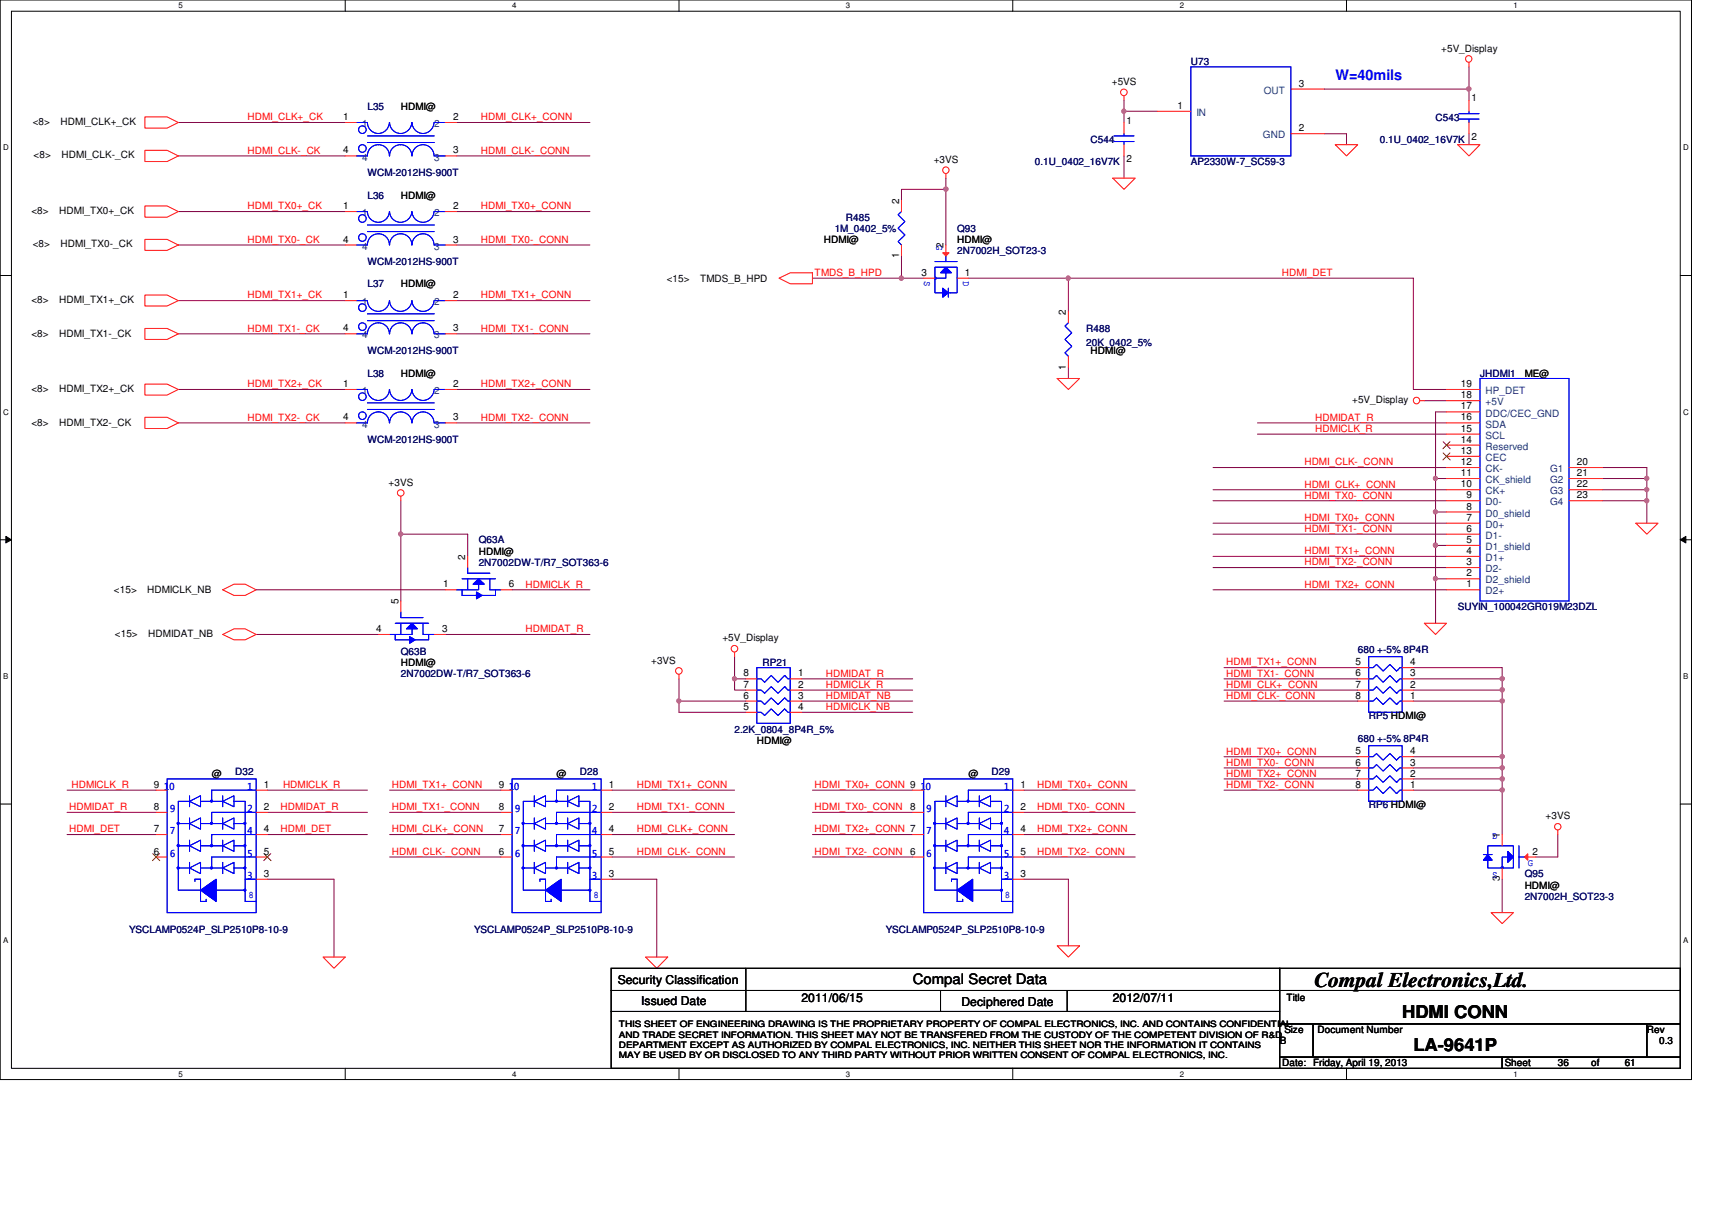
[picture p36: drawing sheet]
<svg xmlns="http://www.w3.org/2000/svg" width="297mm" height="210mm" viewBox="0 0 297 210" stroke-linecap="round" stroke-linejoin="round" font-family="sans-serif">
<defs><g id="words">
<text font-size="3.6" x="228" y="171.3">Compal Electronics,Ltd.</text>
<g font-size="3">
<text x="243.3" y="176.6">HDMI CONN</text>
<text x="245.2" y="182.4">LA-9641P</text>
</g>
<text font-size="2.5" fill="#00f" x="231.7" y="13.9">W=40mils</text>
<text font-size="2.5" x="158.4" y="170.8">Compal Secret Data</text>
<g font-size="2.1">
<text x="107.2" y="170.7">Security Classification</text>
<text x="139.1" y="173.8">2011/06/15</text>
<text x="193.1" y="173.8">2012/07/11</text>
<text x="111.2" y="174.3">Issued Date</text>
<text x="166.8" y="174.5">Deciphered Date</text>
</g>
<g font-size="1.7" fill="#000080">
<text x="206.6" y="11.3">U73</text>
<text x="63.8" y="19">L35</text>
<text x="249.1" y="20.9">C543</text>
<text x="179.6" y="28.7">0.1U_0402_16V7K</text>
<text x="189.2" y="24.8">C544</text>
<text x="206.6" y="28.7">AP2330W-7_SC59-3</text>
<text x="239.4" y="24.8">0.1U_0402_16V7K</text>
<text x="63.8" y="34.5">L36</text>
<text x="63.8" y="30.6">WCM-2012HS-900T</text>
<text x="144.8" y="40.2">1M_0402_5%</text>
<text x="146.8" y="38.3">R485</text>
<text x="166.1" y="40.2">Q93</text>
<text x="63.8" y="46">WCM-2012HS-900T</text>
<text x="166.1" y="44.1">2N7002H_SOT23-3</text>
<text x="63.8" y="49.9">L37</text>
<text x="188.5" y="57.6">R488</text>
<text x="188.5" y="59.9">20K_0402_5%</text>
<text x="63.8" y="61.5">WCM-2012HS-900T</text>
<text x="63.8" y="65.3">L38</text>
<text x="256.8" y="65.3">JHDMI1</text>
<text x="63.8" y="76.9">WCM-2012HS-900T</text>
<text x="83.1" y="94.3">Q63A</text>
<text x="83.1" y="98.1">2N7002DW-T/R7_SOT363-6</text>
<text x="252.9" y="105.9">SUYIN_100042GR019M23DZL</text>
<text x="69.6" y="113.6">Q63B</text>
<text x="235.6" y="113.2">680 +-5% 8P4R</text>
<text x="69.6" y="117.4">2N7002DW-T/R7_SOT363-6</text>
<text x="132.3" y="115.5">RP21</text>
<text x="237.5" y="124.8">RP5 HDMI@</text>
<text x="127.5" y="127.1">2.2K_0804_8P4R_5%</text>
<text x="235.6" y="128.7">680 +-5% 8P4R</text>
<text x="40.8" y="134.5">D32</text>
<text x="100.6" y="134.5">D28</text>
<text x="172" y="134.5">D29</text>
<text x="237.5" y="140.2">RP6 HDMI@</text>
<text x="264.5" y="152.2">Q95</text>
<text x="22.4" y="161.8">YSCLAMP0524P_SLP2510P8-10-9</text>
<text x="82.3" y="161.8">YSCLAMP0524P_SLP2510P8-10-9</text>
<text x="153.7" y="161.8">YSCLAMP0524P_SLP2510P8-10-9</text>
<text x="264.5" y="156">2N7002H_SOT23-3</text>
</g>
<g font-size="1.7">
<text x="250.1" y="9">+5V_Display</text>
<text x="192.9" y="14.7">+5VS</text>
<text x="225.3" y="15">3</text>
<text x="255.3" y="17.6">1</text>
<text x="5.7" y="21.7">&lt;8&gt;</text>
<text x="10.5" y="21.7">HDMI_CLK+_CK</text>
<text x="59.5" y="20.8">1</text>
<text x="69.6" y="19">HDMI@</text>
<text x="78.6" y="20.8">2</text>
<text x="195.4" y="21.5">1</text>
<text x="204.3" y="18.9">1</text>
<text x="225.3" y="22.8">2</text>
<text x="5.8" y="27.5">&lt;8&gt;</text>
<text x="10.7" y="27.5">HDMI_CLK-_CK</text>
<text x="59.5" y="26.6">4</text>
<text x="78.6" y="26.6">3</text>
<text x="162" y="28.3">+3VS</text>
<text x="195.4" y="28.1">2</text>
<text x="255.3" y="24.2">2</text>
<text x="69.6" y="34.5">HDMI@</text>
<text x="156" y="35.3" transform="rotate(-90 156 35.3)">2</text>
<text x="5.5" y="37.1">&lt;8&gt;</text>
<text x="10.3" y="37.1">HDMI_TX0+_CK</text>
<text x="59.5" y="36.3">1</text>
<text x="78.6" y="36.3">2</text>
<text x="5.7" y="42.9">&lt;8&gt;</text>
<text x="10.5" y="42.9">HDMI_TX0-_CK</text>
<text x="59.5" y="42.1">4</text>
<text x="78.6" y="42.1">3</text>
<text x="142.9" y="42.2">HDMI@</text>
<text x="156" y="44.8" transform="rotate(-90 156 44.8)">1</text>
<text x="159.9" y="47.8">3</text>
<text x="163.7" y="43.1" transform="rotate(-90 163.7 43.1)">2</text>
<text x="166.1" y="42.2">HDMI@</text>
<text x="167.4" y="47.8">1</text>
<text x="5.5" y="52.6">&lt;8&gt;</text>
<text x="10.3" y="52.6">HDMI_TX1+_CK</text>
<text x="59.5" y="51.7">1</text>
<text x="69.6" y="49.9">HDMI@</text>
<text x="78.6" y="51.7">2</text>
<text x="115.7" y="48.9">&lt;15&gt;</text>
<text x="121.5" y="48.9">TMDS_B_HPD</text>
<text x="5.5" y="58.4">&lt;8&gt;</text>
<text x="10.3" y="58.4">HDMI_TX1-_CK</text>
<text x="59.5" y="57.5">4</text>
<text x="78.6" y="57.5">3</text>
<text x="185" y="54.7" transform="rotate(-90 185 54.7)">2</text>
<text x="69.6" y="65.3">HDMI@</text>
<text x="185" y="64.1" transform="rotate(-90 185 64.1)">1</text>
<text x="189.2" y="61.5">HDMI@</text>
<text x="264.5" y="65.3">ME@</text>
<text x="5.5" y="68">&lt;8&gt;</text>
<text x="10.3" y="68">HDMI_TX2+_CK</text>
<text x="59.5" y="67.1">1</text>
<text x="78.6" y="67.1">2</text>
<text x="234.6" y="70">+5V_Display</text>
<text x="253.5" y="71">17</text>
<text x="253.5" y="69.1">18</text>
<text x="253.5" y="67.1">19</text>
<text x="5.5" y="73.8">&lt;8&gt;</text>
<text x="10.3" y="73.8">HDMI_TX2-_CK</text>
<text x="59.5" y="72.9">4</text>
<text x="78.6" y="72.9">3</text>
<text x="253.5" y="76.8">14</text>
<text x="253.5" y="74.9">15</text>
<text x="253.5" y="72.9">16</text>
<text x="253.5" y="82.6">11</text>
<text x="253.5" y="80.7">12</text>
<text x="253.5" y="78.7">13</text>
<text x="273.6" y="80.7">20</text>
<text x="273.6" y="82.6">21</text>
<text x="67.4" y="84.2">+3VS</text>
<text x="253.5" y="84.5">10</text>
<text x="254.5" y="88.4">8</text>
<text x="254.5" y="86.4">9</text>
<text x="273.6" y="84.5">22</text>
<text x="273.6" y="86.4">23</text>
<text x="254.5" y="94.2">5</text>
<text x="254.5" y="92.2">6</text>
<text x="254.5" y="90.3">7</text>
<text x="76.9" y="101.9">1</text>
<text x="80.7" y="97.1" transform="rotate(-90 80.7 97.1)">2</text>
<text x="83.1" y="96.2">HDMI@</text>
<text x="88.3" y="101.9">6</text>
<text x="254.5" y="101.9">1</text>
<text x="254.5" y="100">2</text>
<text x="254.5" y="98">3</text>
<text x="254.5" y="96.1">4</text>
<text x="19.8" y="102.8">&lt;15&gt;</text>
<text x="25.5" y="102.8">HDMICLK_NB</text>
<text x="69.1" y="104.8" transform="rotate(-90 69.1 104.8)">5</text>
<text x="19.9" y="110.5">&lt;15&gt;</text>
<text x="25.7" y="110.5">HDMIDAT_NB</text>
<text x="65.3" y="109.6">4</text>
<text x="76.7" y="109.6">3</text>
<text x="125.3" y="111.3">+5V_Display</text>
<text x="69.6" y="115.5">HDMI@</text>
<text x="113" y="115.1">+3VS</text>
<text x="129" y="117.3">8</text>
<text x="129" y="119.3">7</text>
<text x="138.5" y="117.3">1</text>
<text x="138.5" y="119.3">2</text>
<text x="235.2" y="119.3">7</text>
<text x="235.2" y="117.3">6</text>
<text x="235.2" y="115.4">5</text>
<text x="244.6" y="119.3">2</text>
<text x="244.6" y="117.3">3</text>
<text x="244.6" y="115.4">4</text>
<text x="129" y="121.2">6</text>
<text x="129" y="123.1">5</text>
<text x="138.5" y="121.2">3</text>
<text x="138.5" y="123.1">4</text>
<text x="235.2" y="121.2">8</text>
<text x="244.6" y="121.2">1</text>
<text x="131.3" y="129">HDMI@</text>
<text x="235.2" y="130.9">5</text>
<text x="244.6" y="130.9">4</text>
<text x="26.7" y="136.7">9</text>
<text x="36.7" y="134.8">@</text>
<text x="45.8" y="136.7">1</text>
<text x="86.5" y="136.7">9</text>
<text x="96.6" y="134.8">@</text>
<text x="105.7" y="136.7">1</text>
<text x="168" y="134.8">@</text>
<text x="177.1" y="136.7">1</text>
<text x="235.2" y="136.7">8</text>
<text x="235.2" y="134.7">7</text>
<text x="235.2" y="132.8">6</text>
<text x="244.6" y="136.7">1</text>
<text x="244.6" y="134.7">2</text>
<text x="244.6" y="132.8">3</text>
<text x="26.7" y="140.5">8</text>
<text x="45.8" y="140.5">2</text>
<text x="86.5" y="140.5">8</text>
<text x="105.7" y="140.5">2</text>
<text x="157.9" y="140.5">8</text>
<text x="177.1" y="140.5">2</text>
<text x="268.2" y="142.2">+3VS</text>
<text x="26.7" y="148.3">6</text>
<text x="26.7" y="144.4">7</text>
<text x="45.8" y="144.4">4</text>
<text x="45.8" y="148.3">5</text>
<text x="86.5" y="148.3">6</text>
<text x="86.5" y="144.4">7</text>
<text x="105.7" y="144.4">4</text>
<text x="105.7" y="148.3">5</text>
<text x="157.9" y="148.3">6</text>
<text x="177.1" y="144.4">4</text>
<text x="177.1" y="148.3">5</text>
<text x="260.2" y="145.4" transform="rotate(-90 260.2 145.4)">1</text>
<text x="265.9" y="148.3">2</text>
<text x="45.8" y="152.1">3</text>
<text x="105.7" y="152.1">3</text>
<text x="177.1" y="152.1">3</text>
<text x="260.2" y="152.9" transform="rotate(-90 260.2 152.9)">3</text>
<text x="264.5" y="154.1">HDMI@</text>
<text x="223.2" y="173.6">Title</text>
<text x="222.8" y="179.2">Size</text>
<text x="228.6" y="179.2">Document Number</text>
<text x="285.7" y="179.2">Rev</text>
<text x="222" y="181.1">B</text>
<text x="222.5" y="185">Date: Friday, April 19, 2013</text>
<text x="261.1" y="185">Sheet</text>
<text x="270.3" y="185">36</text>
<text x="276.1" y="185">of</text>
<text x="281.9" y="185">61</text>
<text x="287.9" y="181.1">0.3</text>
</g>
<g font-size="1.7" fill="#004080">
<text x="219.3" y="16.3">OUT</text>
<text x="62.8" y="22.1">1</text>
<text x="75.3" y="22.1">2</text>
<text x="207.6" y="20.1">IN</text>
<text x="62.8" y="27.9">4</text>
<text x="75.3" y="27.9">3</text>
<text x="219.1" y="24">GND</text>
<text x="62.8" y="37.5">1</text>
<text x="75.3" y="37.5">2</text>
<text x="62.8" y="43.3">4</text>
<text x="75.3" y="43.3">3</text>
<text x="62.8" y="53">1</text>
<text x="75.3" y="53">2</text>
<text x="62.8" y="58.7">4</text>
<text x="75.3" y="58.7">3</text>
<text x="62.8" y="68.4">1</text>
<text x="75.3" y="68.4">2</text>
<text x="257.8" y="70.3">+5V</text>
<text x="257.8" y="68.4">HP_DET</text>
<text x="62.8" y="74.2">4</text>
<text x="75.3" y="74.2">3</text>
<text x="257.8" y="76.1">SCL</text>
<text x="257.8" y="74.2">SDA</text>
<text x="257.8" y="72.3">DDC/CEC_GND</text>
<text x="257.8" y="83.8">CK_shield</text>
<text x="257.8" y="81.9">CK-</text>
<text x="257.8" y="80">CEC</text>
<text x="257.8" y="78">Reserved</text>
<text x="268.9" y="81.9">G1</text>
<text x="268.9" y="83.8">G2</text>
<text x="257.8" y="89.6">D0_shield</text>
<text x="257.8" y="87.7">D0-</text>
<text x="257.8" y="85.8">CK+</text>
<text x="268.9" y="85.8">G3</text>
<text x="268.9" y="87.7">G4</text>
<text x="257.8" y="95.4">D1_shield</text>
<text x="257.8" y="93.5">D1-</text>
<text x="257.8" y="91.6">D0+</text>
<text x="257.8" y="101.2">D2_shield</text>
<text x="257.8" y="99.3">D2-</text>
<text x="257.8" y="97.3">D1+</text>
<text x="257.8" y="103.1">D2+</text>
</g>
<g font-size="1.7" fill="#f00">
<text x="42.9" y="20.9">HDMI_CLK+_CK</text>
<text x="83.4" y="20.9">HDMI_CLK+_CONN</text>
<text x="42.9" y="26.7">HDMI_CLK-_CK</text>
<text x="83.4" y="26.7">HDMI_CLK-_CONN</text>
<text x="42.9" y="36.3">HDMI_TX0+_CK</text>
<text x="83.4" y="36.3">HDMI_TX0+_CONN</text>
<text x="42.9" y="42.1">HDMI_TX0-_CK</text>
<text x="83.4" y="42.1">HDMI_TX0-_CONN</text>
<text x="141.3" y="47.9">TMDS_B_HPD</text>
<text x="222.4" y="47.9">HDMI_DET</text>
<text x="42.9" y="51.8">HDMI_TX1+_CK</text>
<text x="83.4" y="51.8">HDMI_TX1+_CONN</text>
<text x="42.9" y="57.5">HDMI_TX1-_CK</text>
<text x="83.4" y="57.5">HDMI_TX1-_CONN</text>
<text x="42.9" y="67.2">HDMI_TX2+_CK</text>
<text x="83.4" y="67.2">HDMI_TX2+_CONN</text>
<text x="42.9" y="73">HDMI_TX2-_CK</text>
<text x="83.4" y="73">HDMI_TX2-_CONN</text>
<text x="228.2" y="73">HDMIDAT_R</text>
<text x="228.2" y="74.9">HDMICLK_R</text>
<text x="226.3" y="80.7">HDMI_CLK-_CONN</text>
<text x="226.3" y="84.6">HDMI_CLK+_CONN</text>
<text x="226.3" y="86.5">HDMI_TX0-_CONN</text>
<text x="226.3" y="90.4">HDMI_TX0+_CONN</text>
<text x="226.3" y="92.3">HDMI_TX1-_CONN</text>
<text x="91.2" y="101.9">HDMICLK_R</text>
<text x="226.3" y="96.1">HDMI_TX1+_CONN</text>
<text x="226.3" y="98.1">HDMI_TX2-_CONN</text>
<text x="226.3" y="101.9">HDMI_TX2+_CONN</text>
<text x="91.2" y="109.7">HDMIDAT_R</text>
<text x="143.3" y="117.4">HDMIDAT_R</text>
<text x="143.3" y="119.3">HDMICLK_R</text>
<text x="212.8" y="119.3">HDMI_CLK+_CONN</text>
<text x="212.8" y="115.4">HDMI_TX1+_CONN</text>
<text x="212.8" y="117.4">HDMI_TX1-_CONN</text>
<text x="143.3" y="121.2">HDMIDAT_NB</text>
<text x="143.3" y="123.2">HDMICLK_NB</text>
<text x="212.8" y="121.2">HDMI_CLK-_CONN</text>
<text x="212.8" y="130.9">HDMI_TX0+_CONN</text>
<text x="12.4" y="136.7">HDMICLK_R</text>
<text x="49.1" y="136.7">HDMICLK_R</text>
<text x="68" y="136.7">HDMI_TX1+_CONN</text>
<text x="110.5" y="136.7">HDMI_TX1+_CONN</text>
<text x="141.3" y="136.7">HDMI_TX0+_CONN 9</text>
<text x="180" y="136.7">HDMI_TX0+_CONN</text>
<text x="212.8" y="136.7">HDMI_TX2-_CONN</text>
<text x="212.8" y="132.8">HDMI_TX0-_CONN</text>
<text x="212.8" y="134.7">HDMI_TX2+_CONN</text>
<text x="12" y="140.5">HDMIDAT_R</text>
<text x="48.7" y="140.5">HDMIDAT_R</text>
<text x="68" y="140.5">HDMI_TX1-_CONN</text>
<text x="110.5" y="140.5">HDMI_TX1-_CONN</text>
<text x="141.3" y="140.5">HDMI_TX0-_CONN</text>
<text x="180" y="140.5">HDMI_TX0-_CONN</text>
<text x="12" y="144.4">HDMI_DET</text>
<text x="48.7" y="144.4">HDMI_DET</text>
<text x="68" y="148.3">HDMI_CLK-_CONN</text>
<text x="68" y="144.4">HDMI_CLK+_CONN</text>
<text x="110.5" y="148.3">HDMI_CLK-_CONN</text>
<text x="110.5" y="144.4">HDMI_CLK+_CONN</text>
<text x="141.3" y="144.4">HDMI_TX2+_CONN 7</text>
<text x="141.3" y="148.3">HDMI_TX2-_CONN</text>
<text x="180" y="144.4">HDMI_TX2+_CONN</text>
<text x="180" y="148.3">HDMI_TX2-_CONN</text>
</g>
<g font-size="1.7" fill="#00f">
<text x="162.5" y="42.5" transform="rotate(90 162.5 42.5)">G</text>
<text x="160.4" y="48.7" transform="rotate(90 160.4 48.7)">S</text>
<text x="167.1" y="48.7" transform="rotate(90 167.1 48.7)">D</text>
<text x="28.5" y="137">10</text>
<text x="42.9" y="137">1</text>
<text x="88.3" y="137">10</text>
<text x="102.7" y="137">1</text>
<text x="159.7" y="137">10</text>
<text x="174.2" y="137">1</text>
<text x="29.5" y="140.9">9</text>
<text x="42.9" y="140.9">2</text>
<text x="89.4" y="140.9">9</text>
<text x="102.7" y="140.9">2</text>
<text x="160.8" y="140.9">9</text>
<text x="174.2" y="140.9">2</text>
<text x="29.5" y="144.7">7</text>
<text x="29.5" y="148.6">6</text>
<text x="42.9" y="144.7">4</text>
<text x="42.9" y="148.6">5</text>
<text x="89.4" y="144.7">7</text>
<text x="89.4" y="148.6">6</text>
<text x="102.7" y="144.7">4</text>
<text x="102.7" y="148.6">5</text>
<text x="160.8" y="144.7">7</text>
<text x="160.8" y="148.6">6</text>
<text x="174.2" y="144.7">4</text>
<text x="174.2" y="148.6">5</text>
<text x="258.9" y="145.6">D</text>
<text x="42.9" y="152.4">3</text>
<text x="43.1" y="155.8">8</text>
<text x="102.7" y="152.4">3</text>
<text x="103" y="155.8">8</text>
<text x="174.2" y="152.4">3</text>
<text x="174.4" y="155.8">8</text>
<text x="258.9" y="152.4">S</text>
<text x="265.1" y="150.2">G</text>
</g>
<g font-size="1.5">
<text x="107.4" y="178.2">THIS SHEET OF ENGINEERING DRAWING IS THE PROPRIETARY PROPERTY OF COMPAL ELECTRONICS, INC. AND CONTAINS CONFIDENTIAL</text>
<text x="107.4" y="180">AND TRADE SECRET INFORMATION. THIS SHEET MAY NOT BE TRANSFERED FROM THE CUSTODY OF THE COMPETENT DIVISION OF R&amp;D</text>
<text x="107.4" y="181.8">DEPARTMENT EXCEPT AS AUTHORIZED BY COMPAL ELECTRONICS, INC. NEITHER THIS SHEET NOR THE INFORMATION IT CONTAINS</text>
<text x="107.4" y="183.6">MAY BE USED BY OR DISCLOSED TO ANY THIRD PARTY WITHOUT PRIOR WRITTEN CONSENT OF COMPAL ELECTRONICS, INC.</text>
</g>
<g font-size="1.4">
<text x="30.9" y="1.4">5</text>
<text x="88.9" y="1.4">4</text>
<text x="146.8" y="1.4">3</text>
<text x="204.7" y="1.4">2</text>
<text x="262.6" y="1.4">1</text>
<text x=".5" y="26.1">D</text>
<text x="292.1" y="26.1">D</text>
<text x=".5" y="71.9">C</text>
<text x="292.1" y="71.9">C</text>
<text x=".5" y="117.8">B</text>
<text x="292.1" y="117.8">B</text>
<text x=".5" y="163.6">A</text>
<text x="292.1" y="163.6">A</text>
<text x="30.9" y="186.8">5</text>
<text x="88.9" y="186.8">4</text>
<text x="146.8" y="186.8">3</text>
<text x="204.7" y="186.8">2</text>
<text x="262.6" y="186.8">1</text>
</g>
</g></defs>
<path d="M0 0h293.5v187.3h-293.5zM2 1.9h289.5v183.4h-289.5z" fill="none" stroke="#000" stroke-width=".17"/>
<g fill="#fff">
<path d="M30.9 .2h.8v1.5h-.8z"/>
<path d="M30.9 185.5h.8v1.6h-.8z"/>
</g>
<path d="M59.9 0v1.9M59.9 185.3v2" fill="none" stroke="#000" stroke-width=".17"/>
<g fill="#fff">
<path d="M88.9 .2h.7v1.5h-.7z"/>
<path d="M88.9 185.5h.7v1.6h-.7z"/>
</g>
<path d="M117.8 0v1.9M117.8 185.3v2" fill="none" stroke="#000" stroke-width=".17"/>
<g fill="#fff">
<path d="M146.8 .2h.7v1.5h-.7z"/>
<path d="M146.8 185.5h.7v1.6h-.7z"/>
</g>
<path d="M175.7 0v1.9M175.7 185.3v2" fill="none" stroke="#000" stroke-width=".17"/>
<g fill="#fff">
<path d="M204.7 .2h.7v1.5h-.7z"/>
<path d="M204.7 185.5h.7v1.6h-.7z"/>
</g>
<path d="M233.6 0v1.9M233.6 185.3v2" fill="none" stroke="#000" stroke-width=".17"/>
<g fill="#fff">
<path d="M262.6 .2h.7v1.5h-.7z"/>
<path d="M262.6 185.5h.7v1.6h-.7z"/>
<path d="M.5 24.8h1v1.6h-1z"/>
<path d="M292 24.8h1v1.6h-1z"/>
<path d="M.5 70.7h1v1.5h-1z"/>
<path d="M292 70.7h1v1.5h-1z"/>
</g>
<path d="M0 47.8h2M291.5 47.8h2" fill="none" stroke="#000" stroke-width=".17"/>
<g fill="#fff">
<path d="M.5 116.5h.9v1.6h-.9z"/>
<path d="M292 116.5h.9v1.6h-.9z"/>
</g>
<path d="M0 93.6h2M1 93l1 .6-1 .6zM291.5 93.6l1-.6v1.2zM291.5 93.6h2" fill="none" stroke="#000" stroke-width=".17"/>
<path d="M1 93l1 .6-1 .6zM291.5 93.6l1-.6v1.2z" fill="#000"/>
<g fill="#fff">
<path d="M.5 162.4h.9v1.5h-.9z"/>
<path d="M292 162.4h.9v1.5h-.9z"/>
</g>
<path d="M0 139.5h2M291.5 139.5h2" fill="none" stroke="#000" stroke-width=".17"/>
<path d="M210.5 81.1h40.5M210.5 85h40.5M210.5 86.9h40.5M210.5 90.8h40.5M210.5 92.7h40.5M210.5 96.5h40.5M210.5 98.5h40.5M251 83h-1.9v5.8M210.5 102.3h40.5" fill="none" stroke="#800040" stroke-width=".17"/>
<circle cx="249" cy="83" r=".37" fill="#f0f"/>
<circle cx="249" cy="83" r=".37" fill="none" stroke="#f0f" stroke-width=".17"/>
<path d="M251 88.8h-1.9v5.8" fill="none" stroke="#800040" stroke-width=".17"/>
<circle cx="249" cy="94.6" r=".37" fill="#f0f"/>
<circle cx="249" cy="94.6" r=".37" fill="none" stroke="#f0f" stroke-width=".17"/>
<circle cx="249" cy="88.8" r=".37" fill="#f0f"/>
<circle cx="249" cy="88.8" r=".37" fill="none" stroke="#f0f" stroke-width=".17"/>
<path d="M249.1 94.6h1.9M249.1 100.4v7.7" fill="none" stroke="#800040" stroke-width=".17"/>
<circle cx="249" cy="100.4" r=".38" fill="#f0f"/>
<circle cx="249" cy="100.4" r=".38" fill="none" stroke="#f0f" stroke-width=".17"/>
<path d="M251 71.5h-1.9v11.5M249.1 94.6v5.8h1.9" fill="none" stroke="#800040" stroke-width=".17"/>
<circle cx="249" cy="94.6" r=".37" fill="#f0f"/>
<circle cx="249" cy="94.6" r=".37" fill="none" stroke="#f0f" stroke-width=".17"/>
<path d="M164.1 30.9v1.9M156.4 44.4v3.9h-15.4M168 48.3h77.2M185.4 63.7v2" fill="none" stroke="#800040" stroke-width=".17"/>
<circle cx="156.4" cy="48.3" r=".38" fill="#f0f"/>
<circle cx="156.4" cy="48.3" r=".38" fill="none" stroke="#f0f" stroke-width=".17"/>
<path d="M156.4 32.8v2M185.4 48.3v5.8" fill="none" stroke="#800040" stroke-width=".17"/>
<circle cx="185.3" cy="48.3" r=".38" fill="#f0f"/>
<circle cx="185.3" cy="48.3" r=".38" fill="none" stroke="#f0f" stroke-width=".17"/>
<path d="M164.1 32.8v9.7M79.2 57.9h23.2M79.2 52.2h23.2M156.4 48.3h3.9" fill="none" stroke="#800040" stroke-width=".17"/>
<circle cx="164.1" cy="32.8" r=".38" fill="#f0f"/>
<circle cx="164.1" cy="32.8" r=".38" fill="none" stroke="#f0f" stroke-width=".17"/>
<g fill="none" stroke="#800040" stroke-width=".17">
<path d="M30.9 27h29M30.9 36.7h29M30.9 21.3h29M79.2 36.7h23.2M79.2 21.3h23.2M79.2 27h23.2M156.4 32.8h7.7M30.9 52.2h29M30.9 57.9h29M30.9 42.5h29M79.2 42.5h23.2M218.2 73.4h32.8"/>
<path d="M218.2 75.3h32.8M247.1 69.5h3.9M69.5 92.7h11.6M44.4 102.3h32.9M77.3 110.1h25.1"/>
</g>
<circle cx="69.5" cy="92.6" r=".37" fill="#f0f"/>
<circle cx="69.5" cy="92.6" r=".37" fill="none" stroke="#f0f" stroke-width=".17"/>
<g fill="none" stroke="#800040" stroke-width=".17">
<path d="M69.5 86.9v17.4M81.1 92.7v3.8M278 81.1h7.7v1.9h-7.7M285.7 85v5.8M44.4 110.1h21.3M88.9 102.3h13.5M141 137.1h17.4M177.7 137.1h19.3M11.6 144.8h15.5M46.4 144.8h17.3M46.4 152.5h11.5v13.5M106.2 152.5h7.8v13.5"/>
<path d="M141 140.9h17.4M177.7 152.5h7.7v11.6M177.7 140.9h19.3"/>
</g>
<circle cx="285.7" cy="86.9" r=".38" fill="#f0f"/>
<circle cx="285.7" cy="86.9" r=".38" fill="none" stroke="#f0f" stroke-width=".17"/>
<path d="M278 86.9h7.7M260.6 137.1v7.7M260.6 152.5v5.8M270.3 144.8v3.9h-3.9" fill="none" stroke="#800040" stroke-width=".17"/>
<circle cx="260.6" cy="137" r=".37" fill="#f0f"/>
<circle cx="260.6" cy="137" r=".37" fill="none" stroke="#f0f" stroke-width=".17"/>
<g fill="none" stroke="#800040" stroke-width=".17">
<path d="M200.8 19.3h-5.8v2M254.9 15.5v1.9M254.9 23.2v1.9M11.6 137.1h15.5M46.4 137.1h17.3M67.6 137.1h19.3M106.2 137.1h21.3M11.6 140.9h15.5M46.4 140.9h17.3M67.6 148.7h19.3M67.6 144.8h19.3M67.6 140.9h19.3"/>
<path d="M106.2 140.9h21.3M106.2 148.7h21.3M106.2 144.8h21.3"/>
</g>
<circle cx="195" cy="19.3" r=".38" fill="#f0f"/>
<circle cx="195" cy="19.3" r=".38" fill="none" stroke="#f0f" stroke-width=".17"/>
<path d="M195 17.4v1.9M229.8 15.5h25.1M195 27v3.9M229.8 23.2h3.8v1.9" fill="none" stroke="#800040" stroke-width=".17"/>
<circle cx="254.8" cy="15.4" r=".37" fill="#f0f"/>
<circle cx="254.8" cy="15.4" r=".37" fill="none" stroke="#f0f" stroke-width=".17"/>
<path d="M254.9 11.6v3.9M129.4 117.8h-1.9v1.9h1.9" fill="none" stroke="#800040" stroke-width=".17"/>
<circle cx="127.4" cy="117.7" r=".37" fill="#f0f"/>
<circle cx="127.4" cy="117.7" r=".37" fill="none" stroke="#f0f" stroke-width=".17"/>
<path d="M117.8 117.8v3.8h11.6M127.5 113.9v3.9M117.8 123.6h11.6" fill="none" stroke="#800040" stroke-width=".17"/>
<circle cx="117.8" cy="121.6" r=".37" fill="#f0f"/>
<circle cx="117.8" cy="121.6" r=".37" fill="none" stroke="#f0f" stroke-width=".17"/>
<g fill="none" stroke="#800040" stroke-width=".17">
<path d="M30.9 67.6h29M30.9 73.4h29M79.2 67.6h23.2M79.2 73.4h23.2M139.1 117.8h19.3M139.1 119.7h19.3M245.2 117.8h15.4M117.8 121.6v2M139.1 121.6h19.3M139.1 123.6h19.3M141 144.8h17.4M141 148.7h17.4"/>
<path d="M177.7 144.8h19.3M177.7 148.7h19.3"/>
</g>
<circle cx="260.6" cy="117.7" r=".37" fill="#f0f"/>
<circle cx="260.6" cy="117.7" r=".37" fill="none" stroke="#f0f" stroke-width=".17"/>
<path d="M245.2 131.3h15.4" fill="none" stroke="#800040" stroke-width=".17"/>
<circle cx="260.6" cy="131.2" r=".37" fill="#f0f"/>
<circle cx="260.6" cy="131.2" r=".37" fill="none" stroke="#f0f" stroke-width=".17"/>
<path d="M245.2 119.7h15.4M245.2 137.1h15.4M245.2 133.2h15.4" fill="none" stroke="#800040" stroke-width=".17"/>
<circle cx="260.6" cy="133.2" r=".37" fill="#f0f"/>
<circle cx="260.6" cy="133.2" r=".37" fill="none" stroke="#f0f" stroke-width=".17"/>
<path d="M245.2 115.8h15.4M260.6 119.7v1.9h-15.4M245.2 135.1h15.4" fill="none" stroke="#800040" stroke-width=".17"/>
<circle cx="260.6" cy="119.7" r=".38" fill="#f0f"/>
<circle cx="260.6" cy="119.7" r=".38" fill="none" stroke="#f0f" stroke-width=".17"/>
<path d="M260.6 117.8v1.9M260.6 131.3v5.8" fill="none" stroke="#800040" stroke-width=".17"/>
<circle cx="260.6" cy="135.1" r=".38" fill="#f0f"/>
<circle cx="260.6" cy="135.1" r=".38" fill="none" stroke="#f0f" stroke-width=".17"/>
<path d="M260.6 121.6v9.7" fill="none" stroke="#800040" stroke-width=".17"/>
<circle cx="260.6" cy="121.6" r=".37" fill="#f0f"/>
<circle cx="260.6" cy="121.6" r=".37" fill="none" stroke="#f0f" stroke-width=".17"/>
<path d="M245.2 48.3v19.3h5.8M278 85h7.7M260.6 115.8v2" fill="none" stroke="#800040" stroke-width=".17"/>
<circle cx="285.7" cy="84.9" r=".37" fill="#f0f"/>
<circle cx="285.7" cy="84.9" r=".37" fill="none" stroke="#f0f" stroke-width=".17"/>
<path d="M285.7 83v2" fill="none" stroke="#800040" stroke-width=".17"/>
<circle cx="285.7" cy="83" r=".37" fill="#f0f"/>
<circle cx="285.7" cy="83" r=".37" fill="none" stroke="#f0f" stroke-width=".17"/>
<path d="M212.4 119.7h23.2M212.4 115.8h23.2M212.4 117.8h23.2M212.4 121.6h23.2M212.4 137.1h23.2M212.4 131.3h23.2M212.4 133.2h23.2M212.4 135.1h23.2" fill="none" stroke="#800040" stroke-width=".17"/>
<g fill="none" stroke="#f00" stroke-width=".17">
<path d="M195 16.6v.8M254.9 10.8v.8M25.1 26.1h3.9l1.9 .9-1.9 1h-3.9zM25.1 20.3h3.9l1.9 1-1.9 .9h-3.9zM25.1 35.7h3.9l1.9 1-1.9 1h-3.9zM164.1 30.1v.8M193.1 30.9h3.9l-2 1.9zM231.7 25.1h3.9l-2 1.9zM252.9 25.1h3.9l-1.9 1.9zM25.1 51.2h3.9l1.9 1-1.9 .9h-3.9zM25.1 57h3.9l1.9 .9-1.9 1h-3.9zM25.1 41.5h3.9l1.9 1-1.9 .9h-3.9z"/>
<path d="M135.2 48.3l1.9-1h3.9v1.9h-3.9zM25.1 72.4h3.9l1.9 1-1.9 .9h-3.9zM25.1 66.6h3.9l1.9 1-1.9 .9h-3.9zM183.4 65.7h3.9l-1.9 1.9zM246.4 69.5h.7M251 79.2h5.8M251 77.2h5.8M251 75.3h5.8M251 73.4h5.8M251 71.5h5.8M251 69.5h5.8M251 67.6h5.8"/>
<path d="M69.5 86.1v.8M251 98.5h5.8M251 96.5h5.8M251 94.6h5.8M251 92.7h5.8M251 90.8h5.8M251 88.8h5.8M251 86.9h5.8M251 85h5.8M251 83h5.8M251 81.1h5.8M272.2 81.1h5.8"/>
<path d="M272.2 83h5.8M272.2 85h5.8M272.2 86.9h5.8M283.8 90.8h3.9l-2 1.9zM38.6 110.1l2-1h1.9l1.9 1-1.9 .9h-1.9zM38.6 102.3l2-1h1.9l1.9 1-1.9 1h-1.9zM117.8 117v.8M127.5 113.2v.7M247.1 108.1h3.9l-1.9 2zM251 102.3h5.8M251 100.4h5.8M258.7 158.3h3.9l-2 1.9z"/>
<path d="M270.3 144v.8M56 166h3.9l-2 2zM112 166h3.9l-1.9 2zM183.4 164.1h3.9l-1.9 1.9z"/>
<circle cx="195" cy="16" r=".57"/>
<circle cx="254.8" cy="10.2" r=".56"/>
<circle cx="164.1" cy="29.5" r=".56"/>
<circle cx="245.8" cy="69.5" r=".56"/>
<circle cx="69.5" cy="85.5" r=".56"/>
<circle cx="117.8" cy="116.4" r=".57"/>
<circle cx="127.4" cy="112.5" r=".57"/>
<circle cx="270.3" cy="143.4" r=".56"/>
</g>
<g fill="none" stroke="#000" stroke-width=".17">
<path d="M106 168h116v3.8h-116zM106 171.8h116v3.7h-116zM106 175.5h116v9.8h-116zM129.4 168v7.5M163.2 171.8v3.7M185.2 171.8v3.7M222 168h69.5v3.8h-69.5zM222 171.8h69.5v5.8h-69.5zM222 177.6h5.8v5.8h-5.8zM227.8 177.6h57.9v5.8h-57.9zM285.7 177.6h5.8v5.8h-5.8zM222 183.4h38.6v1.9h-38.6z"/>
<path d="M260.6 183.4h30.9v1.9h-30.9z"/>
</g>
<path d="M256.8 65.7h15.4v38.6h-15.4zM160.3 135.1h15.4v23.2h-15.4zM162.2 142.9h1.9M166.1 142.9h3.8M169.9 141.9v1.9M169.9 142.9l2-1v1.9z" fill="none" stroke="#00f" stroke-width=".17"/>
<path d="M250.4 78.6l1.2 1.2M250.4 76.6l1.2 1.2M251.6 78.6l-1.3 1.2M251.6 76.6l-1.3 1.2" fill="none" stroke="#804000" stroke-width=".17"/>
<path d="M167.8 142.7h.3v.2h-.3z" fill-rule="evenodd" fill="#00f"/>
<path d="M167.8 142.7h.3v.2h-.3zM171.9 142.9h1.9" fill="none" stroke="#00f" stroke-width=".17"/>
<path d="M173.6 142.7h.3v.2h-.3z" fill-rule="evenodd" fill="#00f"/>
<path d="M173.6 142.7h.3v.2h-.3z" fill="none" stroke="#00f" stroke-width=".17"/>
<path d="M173.6 150.4h.3v.3h-.3z" fill-rule="evenodd" fill="#00f"/>
<path d="M173.6 150.4h.3v.3h-.3z" fill="none" stroke="#00f" stroke-width=".17"/>
<path d="M173.6 146.6h.3v.2h-.3z" fill-rule="evenodd" fill="#00f"/>
<path d="M168 148.7h7.7M173.6 146.6h.3v.2h-.3z" fill="none" stroke="#00f" stroke-width=".17"/>
<path d="M167.8 150.4h.3v.3h-.3z" fill-rule="evenodd" fill="#00f"/>
<g fill="none" stroke="#00f" stroke-width=".17">
<path d="M164.1 139h-1.9v15.4h5.8M166.1 139h3.8M169.9 138v1.9M169.9 139l2-1v1.9zM171.9 139h1.9v15.4h-7.7M175.7 137.1h-7.7v1.9M162.2 146.7h1.9M162.2 150.6h1.9M166.1 146.7h3.8M166.1 150.6h3.8M167.8 150.4h.3v.3h-.3zM168 148.7v1.9"/>
<path d="M169.9 145.7v2M169.9 149.6v1.9M169.9 146.7l2-1v2zM169.9 150.6l2-1v1.9zM171.9 146.7h1.9M171.9 150.6h1.9M175.7 140.9h-7.7v2M175.7 144.8h-7.7v1.9"/>
</g>
<path d="M167.8 146.6h.3v.2h-.3z" fill-rule="evenodd" fill="#00f"/>
<path d="M167.8 146.6h.3v.2h-.3z" fill="none" stroke="#00f" stroke-width=".17"/>
<path d="M167.8 138.8h.3v.3h-.3z" fill-rule="evenodd" fill="#00f"/>
<path d="M167.8 138.8h.3v.3h-.3z" fill="none" stroke="#00f" stroke-width=".17"/>
<path d="M173.6 154.3h.3v.2h-.3z" fill-rule="evenodd" fill="#00f"/>
<path d="M164.1 138v1.9M164.1 139l2-1v1.9zM164.1 141.9v1.9M164.1 149.6v1.9M164.1 145.7v2M164.1 142.9l2-1v1.9zM164.1 150.6l2-1v1.9zM164.1 146.7l2-1v2zM173.6 154.3h.3v.2h-.3zM173.8 154.4v2h1.9M173.8 152.5h1.9" fill="none" stroke="#00f" stroke-width=".17"/>
<path d="M162 142.7h.3v.2h-.3z" fill-rule="evenodd" fill="#00f"/>
<path d="M162 142.7h.3v.2h-.3z" fill="none" stroke="#00f" stroke-width=".17"/>
<path d="M162 146.6h.3v.2h-.3z" fill-rule="evenodd" fill="#00f"/>
<path d="M162 146.6h.3v.2h-.3z" fill="none" stroke="#00f" stroke-width=".17"/>
<path d="M162 150.4h.3v.3h-.3z" fill-rule="evenodd" fill="#00f"/>
<path d="M162 150.4h.3v.3h-.3zM166.1 152.5v3.9" fill="none" stroke="#00f" stroke-width=".17"/>
<path d="M166.1 154.4l2.7-1.9v3.9z" fill="#00f"/>
<path d="M160.3 135.1h15.4v23.2h-15.4zM162.2 142.9h1.9M166.1 152.5h-1v.4M166.1 142.9h3.8M166.1 154.4l2.7-1.9v3.9zM167 156v.4h-.9M169.9 141.9v1.9M169.9 142.9l2-1v1.9z" fill="none" stroke="#00f" stroke-width=".17"/>
<path d="M167.8 142.7h.3v.2h-.3z" fill-rule="evenodd" fill="#00f"/>
<path d="M167.8 142.7h.3v.2h-.3zM171.9 142.9h1.9" fill="none" stroke="#00f" stroke-width=".17"/>
<path d="M173.6 142.7h.3v.2h-.3z" fill-rule="evenodd" fill="#00f"/>
<path d="M173.6 142.7h.3v.2h-.3z" fill="none" stroke="#00f" stroke-width=".17"/>
<path d="M173.6 150.4h.3v.3h-.3z" fill-rule="evenodd" fill="#00f"/>
<path d="M173.6 150.4h.3v.3h-.3z" fill="none" stroke="#00f" stroke-width=".17"/>
<path d="M173.6 146.6h.3v.2h-.3z" fill-rule="evenodd" fill="#00f"/>
<path d="M168 148.7h7.7M173.6 146.6h.3v.2h-.3z" fill="none" stroke="#00f" stroke-width=".17"/>
<path d="M167.8 150.4h.3v.3h-.3z" fill-rule="evenodd" fill="#00f"/>
<g fill="none" stroke="#00f" stroke-width=".17">
<path d="M164.1 139h-1.9v15.4h5.8M166.1 139h3.8M169.9 138v1.9M169.9 139l2-1v1.9zM171.9 139h1.9v15.4h-7.7M175.7 137.1h-7.7v1.9M162.2 146.7h1.9M162.2 150.6h1.9M166.1 146.7h3.8M166.1 150.6h3.8M167.8 150.4h.3v.3h-.3zM168 148.7v1.9"/>
<path d="M169.9 145.7v2M169.9 149.6v1.9M169.9 146.7l2-1v2zM169.9 150.6l2-1v1.9zM171.9 146.7h1.9M171.9 150.6h1.9M175.7 140.9h-7.7v2M175.7 144.8h-7.7v1.9"/>
</g>
<path d="M167.8 146.6h.3v.2h-.3z" fill-rule="evenodd" fill="#00f"/>
<path d="M167.8 146.6h.3v.2h-.3z" fill="none" stroke="#00f" stroke-width=".17"/>
<path d="M167.8 138.8h.3v.3h-.3z" fill-rule="evenodd" fill="#00f"/>
<path d="M167.8 138.8h.3v.3h-.3z" fill="none" stroke="#00f" stroke-width=".17"/>
<path d="M173.6 154.3h.3v.2h-.3z" fill-rule="evenodd" fill="#00f"/>
<path d="M164.1 138v1.9M164.1 139l2-1v1.9zM164.1 141.9v1.9M164.1 149.6v1.9M164.1 145.7v2M164.1 142.9l2-1v1.9zM164.1 150.6l2-1v1.9zM164.1 146.7l2-1v2zM173.6 154.3h.3v.2h-.3zM173.8 154.4v2h1.9M173.8 152.5h1.9" fill="none" stroke="#00f" stroke-width=".17"/>
<path d="M162 142.7h.3v.2h-.3z" fill-rule="evenodd" fill="#00f"/>
<path d="M162 142.7h.3v.2h-.3z" fill="none" stroke="#00f" stroke-width=".17"/>
<path d="M162 146.6h.3v.2h-.3z" fill-rule="evenodd" fill="#00f"/>
<path d="M162 146.6h.3v.2h-.3z" fill="none" stroke="#00f" stroke-width=".17"/>
<path d="M162 150.4h.3v.3h-.3z" fill-rule="evenodd" fill="#00f"/>
<path d="M162 150.4h.3v.3h-.3zM166.1 152.5v3.9" fill="none" stroke="#00f" stroke-width=".17"/>
<path d="M166.1 154.4l2.7-1.9v3.9z" fill="#00f"/>
<g fill="none" stroke="#00f" stroke-width=".17">
<path d="M253.1 19.7h3.5M254.9 19.3v.4M253.1 20.7h3.5M254.9 20.7v.6M61.8 52.2h1.9a1.91 1.91 0 0 0 2 1.8 1.91 1.91 0 0 0 1.9-1.8M61.8 57.9h1.9a1.9 1.9 0 0 1 2-1.9 1.9 1.9 0 0 1 1.9 1.9M63.7 54.4h11.6M63.7 55.6h11.6M67.6 52.2a1.93 1.93 0 0 0 1.9 1.8 1.93 1.93 0 0 0 2-1.8M67.6 57.9a1.93 1.93 0 0 1 1.9-1.9 1.93 1.93 0 0 1 2 1.9M71.5 52.2a1.91 1.91 0 0 0 1.9 1.8 1.91 1.91 0 0 0 1.9-1.8M71.5 57.9a1.9 1.9 0 0 1 1.9-1.9 1.9 1.9 0 0 1 1.9 1.9"/>
<path d="M75.3 57.9h2M75.3 52.2h2M61.8 67.6h1.9a1.9 1.9 0 0 0 2 1.9 1.9 1.9 0 0 0 1.9-1.9M61.8 73.4h1.9a1.9 1.9 0 0 1 2-1.9 1.9 1.9 0 0 1 1.9 1.9M63.7 69.9h11.6M63.7 71h11.6M67.6 67.6a1.93 1.93 0 0 0 1.9 1.9 1.93 1.93 0 0 0 2-1.9M67.6 73.4a1.93 1.93 0 0 1 1.9-1.9 1.93 1.93 0 0 1 2 1.9M71.5 67.6a1.9 1.9 0 0 0 1.9 1.9 1.9 1.9 0 0 0 1.9-1.9M71.5 73.4a1.9 1.9 0 0 1 1.9-1.9 1.9 1.9 0 0 1 1.9 1.9M75.3 73.4h2M75.3 67.6h2"/>
<path d="M131.3 119.7h.8l.6 .6 1.1-1.2 1.2 1.2 1.1-1.2 .6 .6h.4M131.3 115.8h5.8v9.7h-5.8zM136.1 117.2l.2 .2M136.1 119.1l.2 .2M137.1 117.8h-.4l-.6-.6-1.1 1.2-1.2-1.2-1.1 1.2-.6-.6h-.8M88.9 135.1h15.4v23.2h-15.4zM136.1 121.1l.2 .1M137.1 123.6h-.4l-.6-.6-1.1 1.1-1.2-1.1-1.1 1.1-.6-.5h-.8M137.1 121.6h-.4l-.6-.5-1.1 1.1-1.2-1.1-1.1 1.1-.6-.6h-.8M90.8 142.9h1.9M94.6 142.9h3.9M98.5 141.9v1.9"/>
<path d="M98.5 142.9l1.9-1v1.9zM166.1 152.5h-1v.4M166.1 154.4l2.7-1.9v3.9zM167 156v.4h-.9"/>
<circle cx="62.9" cy="56.7" r=".66"/>
<circle cx="62.9" cy="53.4" r=".66"/>
<circle cx="62.9" cy="68.8" r=".66"/>
<circle cx="62.9" cy="72.1" r=".66"/>
</g>
<g fill="none" stroke="#f00" stroke-width=".17">
<path d="M254.9 17.4v1.9M254.9 21.3v1.9M59.9 52.2h1.9M59.9 57.9h1.9M77.3 57.9h1.9M77.3 52.2h1.9M59.9 67.6h1.9M59.9 73.4h1.9M77.3 73.4h1.9M77.3 67.6h1.9M129.4 117.8h1.9M129.4 119.7h1.9"/>
<path d="M137.1 117.8h2M137.1 119.7h2M129.4 121.6h1.9M129.4 123.6h1.9M137.1 121.6h2M137.1 123.6h2M158.4 137.1h1.9M175.7 137.1h2M158.4 148.7h1.9M158.4 144.8h1.9M158.4 140.9h1.9M175.7 144.8h2"/>
<path d="M175.7 148.7h2M175.7 140.9h2M175.7 152.5h2"/>
</g>
<path d="M96.4 142.7h.3v.2h-.3z" fill-rule="evenodd" fill="#00f"/>
<path d="M96.4 142.7h.3v.2h-.3zM100.4 142.9h2" fill="none" stroke="#00f" stroke-width=".17"/>
<path d="M102.2 142.7h.3v.2h-.3z" fill-rule="evenodd" fill="#00f"/>
<path d="M102.2 142.7h.3v.2h-.3z" fill="none" stroke="#00f" stroke-width=".17"/>
<path d="M102.2 150.4h.3v.3h-.3z" fill-rule="evenodd" fill="#00f"/>
<path d="M102.2 150.4h.3v.3h-.3z" fill="none" stroke="#00f" stroke-width=".17"/>
<path d="M102.2 146.6h.3v.2h-.3z" fill-rule="evenodd" fill="#00f"/>
<path d="M96.6 148.7h7.7M102.2 146.6h.3v.2h-.3z" fill="none" stroke="#00f" stroke-width=".17"/>
<path d="M96.4 150.4h.3v.3h-.3z" fill-rule="evenodd" fill="#00f"/>
<g fill="none" stroke="#00f" stroke-width=".17">
<path d="M92.7 139h-1.9v15.4h5.8M94.6 139h3.9M98.5 138v1.9M98.5 139l1.9-1v1.9zM100.4 139h2v15.4h-7.8M104.3 137.1h-7.7v1.9M90.8 146.7h1.9M90.8 150.6h1.9M94.6 146.7h3.9M94.6 150.6h3.9M96.4 150.4h.3v.3h-.3zM96.6 148.7v1.9"/>
<path d="M98.5 145.7v2M98.5 149.6v1.9M98.5 146.7l1.9-1v2zM98.5 150.6l1.9-1v1.9zM100.4 146.7h2M100.4 150.6h2M104.3 140.9h-7.7v2M104.3 144.8h-7.7v1.9"/>
</g>
<path d="M96.4 146.6h.3v.2h-.3z" fill-rule="evenodd" fill="#00f"/>
<path d="M96.4 146.6h.3v.2h-.3z" fill="none" stroke="#00f" stroke-width=".17"/>
<path d="M96.4 138.8h.3v.3h-.3z" fill-rule="evenodd" fill="#00f"/>
<path d="M96.4 138.8h.3v.3h-.3z" fill="none" stroke="#00f" stroke-width=".17"/>
<path d="M102.2 154.3h.3v.2h-.3z" fill-rule="evenodd" fill="#00f"/>
<path d="M92.7 138v1.9M92.7 139l1.9-1v1.9zM92.7 141.9v1.9M92.7 149.6v1.9M92.7 145.7v2M92.7 142.9l1.9-1v1.9zM92.7 150.6l1.9-1v1.9zM92.7 146.7l1.9-1v2zM102.2 154.3h.3v.2h-.3zM102.4 154.4v2h1.9M102.4 152.5h1.9" fill="none" stroke="#00f" stroke-width=".17"/>
<path d="M90.6 142.7h.3v.2h-.3z" fill-rule="evenodd" fill="#00f"/>
<path d="M90.6 142.7h.3v.2h-.3z" fill="none" stroke="#00f" stroke-width=".17"/>
<path d="M90.6 146.6h.3v.2h-.3z" fill-rule="evenodd" fill="#00f"/>
<path d="M90.6 146.6h.3v.2h-.3z" fill="none" stroke="#00f" stroke-width=".17"/>
<path d="M90.6 150.4h.3v.3h-.3z" fill-rule="evenodd" fill="#00f"/>
<path d="M90.6 150.4h.3v.3h-.3zM94.6 152.5v3.9" fill="none" stroke="#00f" stroke-width=".17"/>
<path d="M94.6 154.4l2.8-1.9v3.9z" fill="#00f"/>
<path d="M88.9 135.1h15.4v23.2h-15.4zM90.8 142.9h1.9M94.6 152.5h-.9v.4M94.6 142.9h3.9M94.6 154.4l2.8-1.9v3.9zM95.6 156v.4h-1M98.5 141.9v1.9M98.5 142.9l1.9-1v1.9z" fill="none" stroke="#00f" stroke-width=".17"/>
<path d="M96.4 142.7h.3v.2h-.3z" fill-rule="evenodd" fill="#00f"/>
<path d="M96.4 142.7h.3v.2h-.3zM100.4 142.9h2" fill="none" stroke="#00f" stroke-width=".17"/>
<path d="M102.2 142.7h.3v.2h-.3z" fill-rule="evenodd" fill="#00f"/>
<path d="M102.2 142.7h.3v.2h-.3z" fill="none" stroke="#00f" stroke-width=".17"/>
<path d="M102.2 150.4h.3v.3h-.3z" fill-rule="evenodd" fill="#00f"/>
<path d="M102.2 150.4h.3v.3h-.3z" fill="none" stroke="#00f" stroke-width=".17"/>
<path d="M102.2 146.6h.3v.2h-.3z" fill-rule="evenodd" fill="#00f"/>
<path d="M96.6 148.7h7.7M102.2 146.6h.3v.2h-.3z" fill="none" stroke="#00f" stroke-width=".17"/>
<path d="M96.4 150.4h.3v.3h-.3z" fill-rule="evenodd" fill="#00f"/>
<g fill="none" stroke="#00f" stroke-width=".17">
<path d="M92.7 139h-1.9v15.4h5.8M94.6 139h3.9M98.5 138v1.9M98.5 139l1.9-1v1.9zM100.4 139h2v15.4h-7.8M104.3 137.1h-7.7v1.9M90.8 146.7h1.9M90.8 150.6h1.9M94.6 146.7h3.9M94.6 150.6h3.9M96.4 150.4h.3v.3h-.3zM96.6 148.7v1.9"/>
<path d="M98.5 145.7v2M98.5 149.6v1.9M98.5 146.7l1.9-1v2zM98.5 150.6l1.9-1v1.9zM100.4 146.7h2M100.4 150.6h2M104.3 140.9h-7.7v2M104.3 144.8h-7.7v1.9"/>
</g>
<path d="M96.4 146.6h.3v.2h-.3z" fill-rule="evenodd" fill="#00f"/>
<path d="M96.4 146.6h.3v.2h-.3z" fill="none" stroke="#00f" stroke-width=".17"/>
<path d="M96.4 138.8h.3v.3h-.3z" fill-rule="evenodd" fill="#00f"/>
<path d="M96.4 138.8h.3v.3h-.3z" fill="none" stroke="#00f" stroke-width=".17"/>
<path d="M102.2 154.3h.3v.2h-.3z" fill-rule="evenodd" fill="#00f"/>
<path d="M92.7 138v1.9M92.7 139l1.9-1v1.9zM92.7 141.9v1.9M92.7 149.6v1.9M92.7 145.7v2M92.7 142.9l1.9-1v1.9zM92.7 150.6l1.9-1v1.9zM92.7 146.7l1.9-1v2zM102.2 154.3h.3v.2h-.3zM102.4 154.4v2h1.9M102.4 152.5h1.9" fill="none" stroke="#00f" stroke-width=".17"/>
<path d="M90.6 142.7h.3v.2h-.3z" fill-rule="evenodd" fill="#00f"/>
<path d="M90.6 142.7h.3v.2h-.3z" fill="none" stroke="#00f" stroke-width=".17"/>
<path d="M90.6 146.6h.3v.2h-.3z" fill-rule="evenodd" fill="#00f"/>
<path d="M90.6 146.6h.3v.2h-.3z" fill="none" stroke="#00f" stroke-width=".17"/>
<path d="M90.6 150.4h.3v.3h-.3z" fill-rule="evenodd" fill="#00f"/>
<path d="M90.6 150.4h.3v.3h-.3zM94.6 152.5v3.9" fill="none" stroke="#00f" stroke-width=".17"/>
<path d="M94.6 154.4l2.8-1.9v3.9z" fill="#00f"/>
<path d="M94.6 152.5h-.9v.4M94.6 154.4l2.8-1.9v3.9zM95.6 156v.4h-1" fill="none" stroke="#00f" stroke-width=".17"/>
<path d="M86.9 137.1h2M104.3 137.1h1.9M86.9 148.7h2M86.9 144.8h2M86.9 140.9h2M104.3 144.8h1.9M104.3 148.7h1.9M104.3 140.9h1.9M104.3 152.5h1.9" fill="none" stroke="#f00" stroke-width=".17"/>
<path d="M261.6 147.7l1 1-1 .9z" fill="#00f"/>
<path d="M261.6 147.7l1 1-1 .9z" fill="none" stroke="#00f" stroke-width=".17"/>
<path d="M258.1 148.2l.8 1h-1.5z" fill="#00f"/>
<path d="M257.4 148.2h1.5M258.1 148.2v-1.5h4.5v3.9h-2v-1.9h1M258.1 148.2l.8 1h-1.5zM258.1 149.2v1.4h2.5h-.1v-.2h.3v.2M263.6 146.7v3.9M263.6 148.7h.9" fill="none" stroke="#00f" stroke-width=".17"/>
<path d="M261.6 147.7l1 1-1 .9z" fill="#00f"/>
<path d="M261.6 147.7l1 1-1 .9z" fill="none" stroke="#00f" stroke-width=".17"/>
<path d="M258.1 148.2l.8 1h-1.5z" fill="#00f"/>
<path d="M257.4 148.2h1.5M258.1 148.2v-1.5h4.5v3.9h-2v-1.9h1M258.1 148.2l.8 1h-1.5zM258.1 149.2v1.4h2.5h-.1v-.2h.3v.2M263.6 146.7v3.9M263.6 148.7h.9" fill="none" stroke="#00f" stroke-width=".17"/>
<path d="M264.5 148.7l.6-.6v1.1z" fill="#f00"/>
<path d="M260.6 144.8v1.9M260.6 150.6v1.9M264.5 148.7l.6-.6v1.1zM264.5 148.7h1.9" fill="none" stroke="#f00" stroke-width=".17"/>
<path d="M164.1 46.4l1 .9h-1.9z" fill="#00f"/>
<path d="M164.1 46.4l1 .9h-1.9z" fill="none" stroke="#00f" stroke-width=".17"/>
<path d="M163.6 50l.9 .8-.9 .8z" fill="#00f"/>
<path d="M162.2 48.1h.2v.4h-.2v-.2v2.5h1.4M162.2 45.4h3.9M163.6 50l.9 .8-.9 .8zM164.1 44.4v1M164.1 47.3v1h-1.9v-1.9h3.9v4.4h-1.6M164.5 50v1.6" fill="none" stroke="#00f" stroke-width=".17"/>
<path d="M164.1 46.4l1 .9h-1.9z" fill="#00f"/>
<path d="M164.1 46.4l1 .9h-1.9z" fill="none" stroke="#00f" stroke-width=".17"/>
<path d="M163.6 50l.9 .8-.9 .8z" fill="#00f"/>
<path d="M162.2 48.1h.2v.4h-.2v-.2v2.5h1.4M162.2 45.4h3.9M163.6 50l.9 .8-.9 .8zM164.1 44.4v1M164.1 47.3v1h-1.9v-1.9h3.9v4.4h-1.6M164.5 50v1.6" fill="none" stroke="#00f" stroke-width=".17"/>
<path d="M163.6 43.9h1.1l-.6 .5z" fill="#f00"/>
<path d="M160.3 48.3h1.9M163.6 43.9h1.1l-.6 .5zM164.1 42.5v1.9M166.1 48.3h1.9" fill="none" stroke="#f00" stroke-width=".17"/>
<path d="M81.1 98.5v.9h3.9M80.2 100.4h5.8M81.1 100.4v1.9M85 100.4v1.9" fill="none" stroke="#00f" stroke-width=".17"/>
<path d="M82.1 101.3l1-.9 .9 .9z" fill="#00f"/>
<path d="M80.2 103.3h2.5M82.1 101.3l1-.9 .9 .9zM83.1 101.3v1h-3.9M85 102.3h1.9M86 102.3v1" fill="none" stroke="#00f" stroke-width=".17"/>
<path d="M82.7 102.7l.9 .6-.9 .6z" fill="#00f"/>
<path d="M81.1 98.5v.9h3.9M80.2 102.3v1M80.2 100.4h5.8M81.1 100.4v1.9M82.7 102.7l.9 .6-.9 .6zM83.6 103.3h2.4M85 100.4v1.9" fill="none" stroke="#00f" stroke-width=".17"/>
<path d="M82.1 101.3l1-.9 .9 .9z" fill="#00f"/>
<path d="M80.2 103.3h2.5M82.1 101.3l1-.9 .9 .9zM83.1 101.3v1h-3.9M85 102.3h1.9M86 102.3v1" fill="none" stroke="#00f" stroke-width=".17"/>
<path d="M82.7 102.7l.9 .6-.9 .6z" fill="#00f"/>
<g fill="none" stroke="#00f" stroke-width=".17">
<path d="M206.6 11.6h17.4v15.4h-17.4zM61.8 36.7h1.9a1.91 1.91 0 0 0 2 1.9 1.91 1.91 0 0 0 1.9-1.9M63.7 39h11.6M67.6 36.7a1.93 1.93 0 0 0 1.9 1.9 1.93 1.93 0 0 0 2-1.9M71.5 36.7a1.91 1.91 0 0 0 1.9 1.9 1.91 1.91 0 0 0 1.9-1.9M75.3 36.7h2M156.4 36.7l-.6 .6 1.2 1.1-1.2 1.2 1.2 1.2-1.2 1.1 .6 .6M193.3 24.6h3.5M193.3 23.6h3.5M195 23.2v.4M195 24.6v.5M61.8 42.5h1.9a1.91 1.91 0 0 1 2-1.9 1.91 1.91 0 0 1 1.9 1.9"/>
<path d="M63.7 40.2h11.6M67.6 42.5a1.93 1.93 0 0 1 1.9-1.9 1.93 1.93 0 0 1 2 1.9M71.5 42.5a1.91 1.91 0 0 1 1.9-1.9 1.91 1.91 0 0 1 1.9 1.9M75.3 42.5h2M185.4 56l-.6 .6 1.2 1.1-1.2 1.2 1.2 1.2-1.2 1.1 .6 .6M67.6 110.1h3.9M68.6 108.1h5.8M69.5 106.2v.9M69.5 108.1v2M73.4 108.1v2h1.9M80.2 102.3v1M82.7 102.7l.9 .6-.9 .6z"/>
<path d="M83.6 103.3h2.4M237.5 113.9h5.8v9.7h-5.8zM237.5 119.7h.7l.6-.6 1.2 1.2 1.2-1.2 1.1 1.2 .6-.6h.4M237.5 115.8h.7l.6-.5 1.2 1.1 1.2-1.1 1.1 1.1 .6-.6h.4M237.5 117.8h.7l.6-.6 1.2 1.2 1.2-1.2 1.1 1.2 .6-.6h.4M242.5 118.1l-.2 .3M237.5 129.4h5.8v9.6h-5.8zM237.5 135.1h.7l.6-.5 1.2 1.1 1.2-1.1 1.1 1.1 .6-.6h.4M237.5 131.3h.7l.6-.6 1.2 1.2 1.2-1.2 1.1 1.2 .6-.6h.4M237.5 137.1h.7l.6-.6 1.2 1.2 1.2-1.2 1.1 1.2 .6-.6h.4M237.5 133.2h.7l.6-.6 1.2 1.2 1.2-1.2 1.1 1.2 .6-.6h.4M237.5 121.6h.7l.6-.5 1.2 1.1 1.2-1.1 1.1 1.1 .6-.6h.4"/>
<path d="M242.5 137.5l-.2 .2M242.5 135.5l-.2 .2M242.5 133.6l-.2 .2M242.5 122l-.2 .2M242.5 120.1l-.2 .2"/>
<circle cx="62.9" cy="37.9" r=".66"/>
<circle cx="62.9" cy="41.2" r=".66"/>
</g>
<g fill="none" stroke="#f00" stroke-width=".17">
<path d="M200.8 19.3h5.8M224 15.5h5.8M59.9 36.7h1.9M77.3 36.7h1.9M156.4 34.8v1.9M195 21.3v1.9M195 25.1v1.9M224 23.2h5.8M59.9 42.5h1.9M77.3 42.5h1.9M156.4 42.5v1.9M185.4 54.1v1.9"/>
<path d="M185.4 61.8v1.9M81.1 96.5v2M77.3 102.3h1.9M86.9 102.3h2M235.6 119.7h1.9M235.6 117.8h1.9M235.6 115.8h1.9M243.3 119.7h1.9M243.3 117.8h1.9M243.3 115.8h1.9M235.6 137.1h1.9M235.6 135.1h1.9"/>
<path d="M235.6 133.2h1.9M235.6 131.3h1.9M235.6 121.6h1.9M243.3 137.1h1.9M243.3 135.1h1.9M243.3 133.2h1.9M243.3 131.3h1.9M243.3 121.6h1.9"/>
</g>
<path d="M70.5 109.1l1-1 .9 1z" fill="#00f"/>
<path d="M68.6 110.1v.9M69.5 107.1h3.9M70.5 109.1l1-1 .9 1zM71.5 109.1v1M74.4 110.1v.9" fill="none" stroke="#00f" stroke-width=".17"/>
<path d="M71.1 110.4l.9 .6-.9 .6z" fill="#00f"/>
<path d="M67.6 110.1h3.9M68.6 111h2.5M68.6 108.1h5.8M69.5 106.2v.9M69.5 108.1v2M71.1 110.4l.9 .6-.9 .6zM72 111h2.4M73.4 108.1v2h1.9" fill="none" stroke="#00f" stroke-width=".17"/>
<path d="M70.5 109.1l1-1 .9 1z" fill="#00f"/>
<path d="M68.6 110.1v.9M69.5 107.1h3.9M70.5 109.1l1-1 .9 1zM71.5 109.1v1M74.4 110.1v.9" fill="none" stroke="#00f" stroke-width=".17"/>
<path d="M71.1 110.4l.9 .6-.9 .6z" fill="#00f"/>
<path d="M68.6 111h2.5M71.1 110.4l.9 .6-.9 .6zM72 111h2.4M29 135.1h15.4v23.2h-15.4zM30.9 142.9h2M34.8 142.9h3.8M38.6 141.9v1.9M38.6 142.9l2-1v1.9z" fill="none" stroke="#00f" stroke-width=".17"/>
<path d="M65.7 110.1h1.9M69.5 104.3v1.9M75.3 110.1h2" fill="none" stroke="#f00" stroke-width=".17"/>
<path d="M36.6 142.7h.2v.2h-.2z" fill-rule="evenodd" fill="#00f"/>
<path d="M36.6 142.7h.2v.2h-.2zM40.6 142.9h1.9" fill="none" stroke="#00f" stroke-width=".17"/>
<path d="M42.4 142.7h.2v.2h-.2z" fill-rule="evenodd" fill="#00f"/>
<path d="M42.4 142.7h.2v.2h-.2z" fill="none" stroke="#00f" stroke-width=".17"/>
<path d="M42.4 150.4h.2v.3h-.2z" fill-rule="evenodd" fill="#00f"/>
<path d="M42.4 150.4h.2v.3h-.2z" fill="none" stroke="#00f" stroke-width=".17"/>
<path d="M42.4 146.6h.2v.2h-.2z" fill-rule="evenodd" fill="#00f"/>
<path d="M36.7 148.7h7.7M42.4 146.6h.2v.2h-.2z" fill="none" stroke="#00f" stroke-width=".17"/>
<path d="M36.6 150.4h.2v.3h-.2z" fill-rule="evenodd" fill="#00f"/>
<g fill="none" stroke="#00f" stroke-width=".17">
<path d="M32.9 139h-2v15.4h5.8M34.8 139h3.8M38.6 138v1.9M38.6 139l2-1v1.9zM40.6 139h1.9v15.4h-7.7M44.4 137.1h-7.7v1.9M30.9 146.7h2M30.9 150.6h2M34.8 146.7h3.8M34.8 150.6h3.8M36.6 150.4h.2v.3h-.2zM36.7 148.7v1.9"/>
<path d="M38.6 145.7v2M38.6 149.6v1.9M38.6 146.7l2-1v2zM38.6 150.6l2-1v1.9zM40.6 146.7h1.9M40.6 150.6h1.9M44.4 140.9h-7.7v2M44.4 144.8h-7.7v1.9"/>
</g>
<path d="M36.6 146.6h.2v.2h-.2z" fill-rule="evenodd" fill="#00f"/>
<path d="M36.6 146.6h.2v.2h-.2z" fill="none" stroke="#00f" stroke-width=".17"/>
<path d="M36.6 138.8h.2v.3h-.2z" fill-rule="evenodd" fill="#00f"/>
<path d="M36.6 138.8h.2v.3h-.2z" fill="none" stroke="#00f" stroke-width=".17"/>
<path d="M42.4 154.3h.2v.2h-.2z" fill-rule="evenodd" fill="#00f"/>
<path d="M32.9 138v1.9M32.9 139l1.9-1v1.9zM32.9 141.9v1.9M32.9 149.6v1.9M32.9 145.7v2M32.9 142.9l1.9-1v1.9zM32.9 150.6l1.9-1v1.9zM32.9 146.7l1.9-1v2zM42.4 154.3h.2v.2h-.2zM42.5 154.4v2h1.9M42.5 152.5h1.9" fill="none" stroke="#00f" stroke-width=".17"/>
<path d="M30.8 142.7h.3v.2h-.3z" fill-rule="evenodd" fill="#00f"/>
<path d="M30.8 142.7h.3v.2h-.3z" fill="none" stroke="#00f" stroke-width=".17"/>
<path d="M30.8 146.6h.3v.2h-.3z" fill-rule="evenodd" fill="#00f"/>
<path d="M30.8 146.6h.3v.2h-.3z" fill="none" stroke="#00f" stroke-width=".17"/>
<path d="M30.8 150.4h.3v.3h-.3z" fill-rule="evenodd" fill="#00f"/>
<path d="M30.8 150.4h.3v.3h-.3zM34.8 152.5v3.9" fill="none" stroke="#00f" stroke-width=".17"/>
<path d="M34.8 154.4l2.7-1.9v3.9z" fill="#00f"/>
<path d="M29 135.1h15.4v23.2h-15.4zM30.9 142.9h2M34.8 152.5h-1v.4M34.8 142.9h3.8M34.8 154.4l2.7-1.9v3.9zM35.8 156v.4h-1M38.6 141.9v1.9M38.6 142.9l2-1v1.9z" fill="none" stroke="#00f" stroke-width=".17"/>
<path d="M36.6 142.7h.2v.2h-.2z" fill-rule="evenodd" fill="#00f"/>
<path d="M36.6 142.7h.2v.2h-.2zM40.6 142.9h1.9" fill="none" stroke="#00f" stroke-width=".17"/>
<path d="M42.4 142.7h.2v.2h-.2z" fill-rule="evenodd" fill="#00f"/>
<path d="M42.4 142.7h.2v.2h-.2z" fill="none" stroke="#00f" stroke-width=".17"/>
<path d="M42.4 150.4h.2v.3h-.2z" fill-rule="evenodd" fill="#00f"/>
<path d="M42.4 150.4h.2v.3h-.2z" fill="none" stroke="#00f" stroke-width=".17"/>
<path d="M42.4 146.6h.2v.2h-.2z" fill-rule="evenodd" fill="#00f"/>
<path d="M36.7 148.7h7.7M42.4 146.6h.2v.2h-.2z" fill="none" stroke="#00f" stroke-width=".17"/>
<path d="M36.6 150.4h.2v.3h-.2z" fill-rule="evenodd" fill="#00f"/>
<g fill="none" stroke="#00f" stroke-width=".17">
<path d="M32.9 139h-2v15.4h5.8M34.8 139h3.8M38.6 138v1.9M38.6 139l2-1v1.9zM40.6 139h1.9v15.4h-7.7M44.4 137.1h-7.7v1.9M30.9 146.7h2M30.9 150.6h2M34.8 146.7h3.8M34.8 150.6h3.8M36.6 150.4h.2v.3h-.2zM36.7 148.7v1.9"/>
<path d="M38.6 145.7v2M38.6 149.6v1.9M38.6 146.7l2-1v2zM38.6 150.6l2-1v1.9zM40.6 146.7h1.9M40.6 150.6h1.9M44.4 140.9h-7.7v2M44.4 144.8h-7.7v1.9"/>
</g>
<path d="M36.6 146.6h.2v.2h-.2z" fill-rule="evenodd" fill="#00f"/>
<path d="M36.6 146.6h.2v.2h-.2z" fill="none" stroke="#00f" stroke-width=".17"/>
<path d="M36.6 138.8h.2v.3h-.2z" fill-rule="evenodd" fill="#00f"/>
<path d="M36.6 138.8h.2v.3h-.2z" fill="none" stroke="#00f" stroke-width=".17"/>
<path d="M42.4 154.3h.2v.2h-.2z" fill-rule="evenodd" fill="#00f"/>
<path d="M32.9 138v1.9M32.9 139l1.9-1v1.9zM32.9 141.9v1.9M32.9 149.6v1.9M32.9 145.7v2M32.9 142.9l1.9-1v1.9zM32.9 150.6l1.9-1v1.9zM32.9 146.7l1.9-1v2zM42.4 154.3h.2v.2h-.2zM42.5 154.4v2h1.9M42.5 152.5h1.9" fill="none" stroke="#00f" stroke-width=".17"/>
<path d="M30.8 142.7h.3v.2h-.3z" fill-rule="evenodd" fill="#00f"/>
<path d="M30.8 142.7h.3v.2h-.3z" fill="none" stroke="#00f" stroke-width=".17"/>
<path d="M30.8 146.6h.3v.2h-.3z" fill-rule="evenodd" fill="#00f"/>
<path d="M30.8 146.6h.3v.2h-.3z" fill="none" stroke="#00f" stroke-width=".17"/>
<path d="M30.8 150.4h.3v.3h-.3z" fill-rule="evenodd" fill="#00f"/>
<path d="M30.8 150.4h.3v.3h-.3zM34.8 152.5v3.9" fill="none" stroke="#00f" stroke-width=".17"/>
<path d="M34.8 154.4l2.7-1.9v3.9z" fill="#00f"/>
<g fill="none" stroke="#00f" stroke-width=".17">
<path d="M61.8 21.3h1.9a1.9 1.9 0 0 0 2 1.9 1.9 1.9 0 0 0 1.9-1.9M61.8 27h1.9a1.91 1.91 0 0 1 2-1.9 1.91 1.91 0 0 1 1.9 1.9M63.7 23.6h11.6M63.7 24.7h11.6M67.6 21.3a1.93 1.93 0 0 0 1.9 1.9 1.93 1.93 0 0 0 2-1.9M67.6 27a1.93 1.93 0 0 1 1.9-1.9 1.93 1.93 0 0 1 2 1.9M71.5 21.3a1.9 1.9 0 0 0 1.9 1.9 1.9 1.9 0 0 0 1.9-1.9M71.5 27a1.91 1.91 0 0 1 1.9-1.9 1.91 1.91 0 0 1 1.9 1.9M75.3 27h2M75.3 21.3h2M34.8 152.5h-1v.4M34.8 154.4l2.7-1.9v3.9z"/>
<path d="M35.8 156v.4h-1"/>
<circle cx="62.9" cy="22.5" r=".66"/>
<circle cx="62.9" cy="25.8" r=".66"/>
</g>
<g fill="none" stroke="#f00" stroke-width=".17">
<path d="M59.9 21.3h1.9M59.9 27h1.9M77.3 27h1.9M77.3 21.3h1.9M27.1 137.1h1.9M44.4 137.1h2M27.1 148.7h1.9M27.1 144.8h1.9M27.1 140.9h1.9M44.4 144.8h2M44.4 148.7h2M44.4 140.9h2"/>
<path d="M44.4 152.5h2"/>
</g>
<path d="M26.5 148.1l1.2 1.2M27.7 148.1l-1.2 1.2M45.8 148.1l1.2 1.2M47 148.1l-1.2 1.2" fill="none" stroke="#804000" stroke-width=".17"/>
<circle cx="249" cy="83" r=".37" fill="#f0f"/>
<circle cx="249" cy="83" r=".37" fill="none" stroke="#f0f" stroke-width=".17"/>
<circle cx="249" cy="94.6" r=".37" fill="#f0f"/>
<circle cx="249" cy="94.6" r=".37" fill="none" stroke="#f0f" stroke-width=".17"/>
<circle cx="249" cy="88.8" r=".37" fill="#f0f"/>
<circle cx="249" cy="88.8" r=".37" fill="none" stroke="#f0f" stroke-width=".17"/>
<circle cx="249" cy="100.4" r=".38" fill="#f0f"/>
<circle cx="249" cy="100.4" r=".38" fill="none" stroke="#f0f" stroke-width=".17"/>
<circle cx="249" cy="94.6" r=".37" fill="#f0f"/>
<circle cx="249" cy="94.6" r=".37" fill="none" stroke="#f0f" stroke-width=".17"/>
<circle cx="156.4" cy="48.3" r=".38" fill="#f0f"/>
<circle cx="156.4" cy="48.3" r=".38" fill="none" stroke="#f0f" stroke-width=".17"/>
<circle cx="185.3" cy="48.3" r=".38" fill="#f0f"/>
<circle cx="185.3" cy="48.3" r=".38" fill="none" stroke="#f0f" stroke-width=".17"/>
<circle cx="164.1" cy="32.8" r=".38" fill="#f0f"/>
<circle cx="164.1" cy="32.8" r=".38" fill="none" stroke="#f0f" stroke-width=".17"/>
<circle cx="69.5" cy="92.6" r=".37" fill="#f0f"/>
<circle cx="69.5" cy="92.6" r=".37" fill="none" stroke="#f0f" stroke-width=".17"/>
<circle cx="285.7" cy="86.9" r=".38" fill="#f0f"/>
<circle cx="285.7" cy="86.9" r=".38" fill="none" stroke="#f0f" stroke-width=".17"/>
<circle cx="260.6" cy="137" r=".37" fill="#f0f"/>
<circle cx="260.6" cy="137" r=".37" fill="none" stroke="#f0f" stroke-width=".17"/>
<circle cx="195" cy="19.3" r=".38" fill="#f0f"/>
<circle cx="195" cy="19.3" r=".38" fill="none" stroke="#f0f" stroke-width=".17"/>
<circle cx="254.8" cy="15.4" r=".37" fill="#f0f"/>
<circle cx="254.8" cy="15.4" r=".37" fill="none" stroke="#f0f" stroke-width=".17"/>
<circle cx="127.4" cy="117.7" r=".37" fill="#f0f"/>
<circle cx="127.4" cy="117.7" r=".37" fill="none" stroke="#f0f" stroke-width=".17"/>
<circle cx="117.8" cy="121.6" r=".37" fill="#f0f"/>
<circle cx="117.8" cy="121.6" r=".37" fill="none" stroke="#f0f" stroke-width=".17"/>
<circle cx="260.6" cy="117.7" r=".37" fill="#f0f"/>
<circle cx="260.6" cy="117.7" r=".37" fill="none" stroke="#f0f" stroke-width=".17"/>
<circle cx="260.6" cy="131.2" r=".37" fill="#f0f"/>
<circle cx="260.6" cy="131.2" r=".37" fill="none" stroke="#f0f" stroke-width=".17"/>
<circle cx="260.6" cy="133.2" r=".37" fill="#f0f"/>
<circle cx="260.6" cy="133.2" r=".37" fill="none" stroke="#f0f" stroke-width=".17"/>
<circle cx="260.6" cy="119.7" r=".38" fill="#f0f"/>
<circle cx="260.6" cy="119.7" r=".38" fill="none" stroke="#f0f" stroke-width=".17"/>
<circle cx="260.6" cy="135.1" r=".38" fill="#f0f"/>
<circle cx="260.6" cy="135.1" r=".38" fill="none" stroke="#f0f" stroke-width=".17"/>
<circle cx="260.6" cy="121.6" r=".37" fill="#f0f"/>
<circle cx="260.6" cy="121.6" r=".37" fill="none" stroke="#f0f" stroke-width=".17"/>
<circle cx="285.7" cy="84.9" r=".37" fill="#f0f"/>
<circle cx="285.7" cy="84.9" r=".37" fill="none" stroke="#f0f" stroke-width=".17"/>
<circle cx="285.7" cy="83" r=".37" fill="#f0f"/>
<circle cx="285.7" cy="83" r=".37" fill="none" stroke="#f0f" stroke-width=".17"/>
<use href="#words"/>
</svg>
